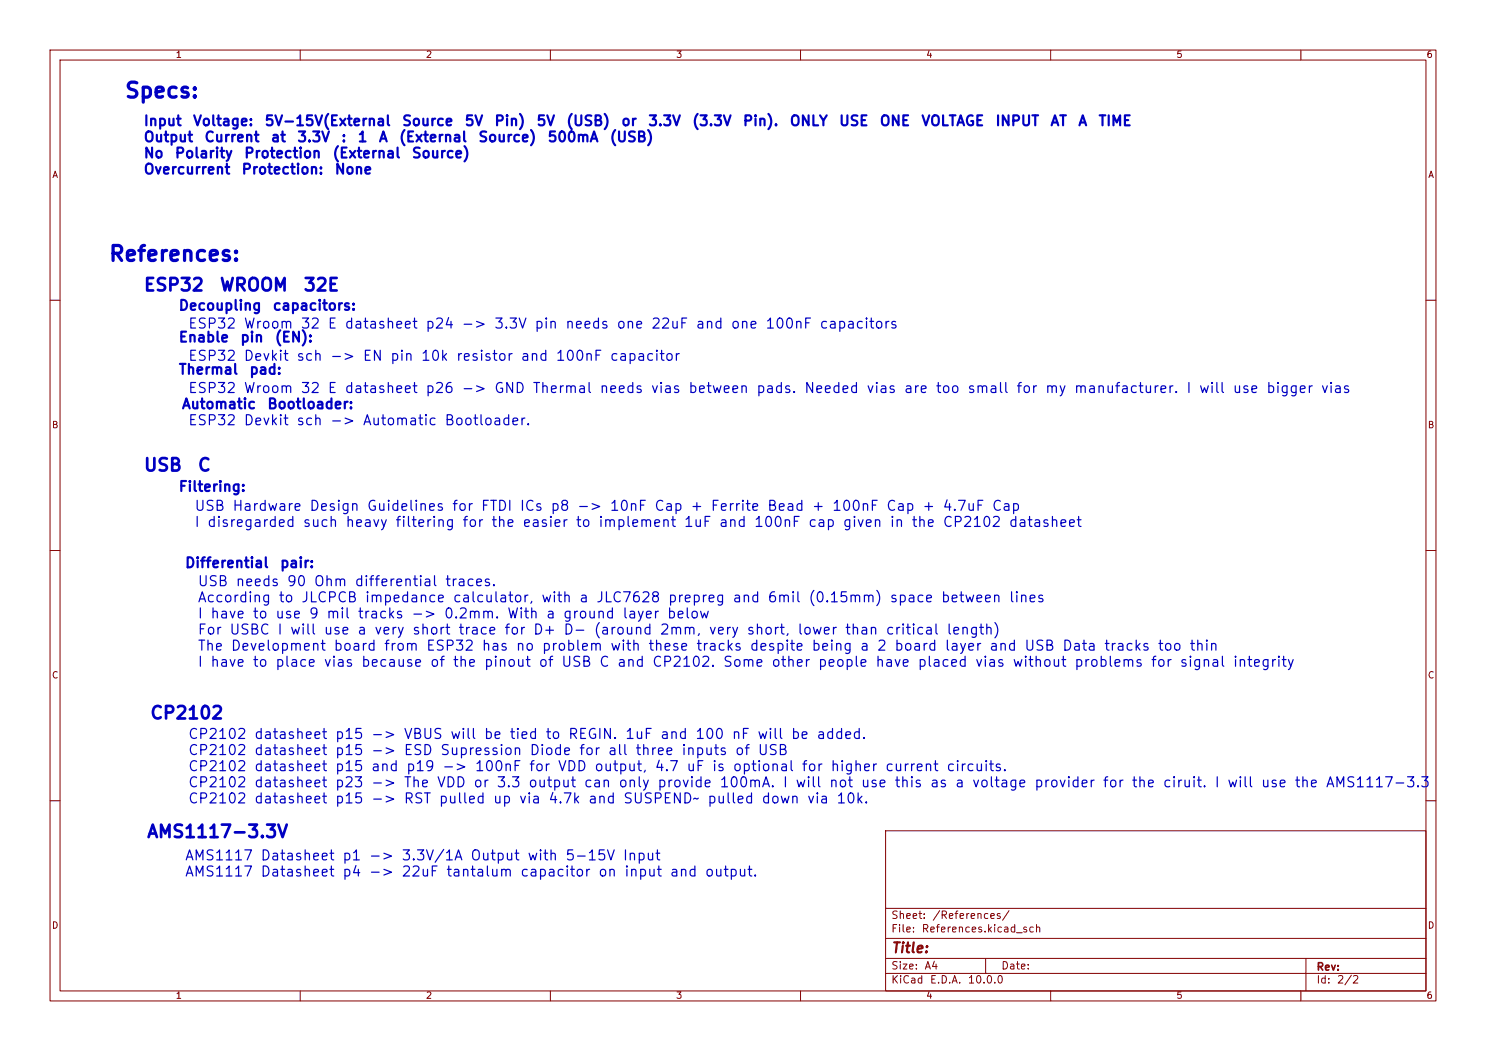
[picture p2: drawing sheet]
<svg xmlns="http://www.w3.org/2000/svg" width="297mm" height="210mm" viewBox="0 0 297 210" stroke-linecap="round" stroke-linejoin="round" font-family="sans-serif">
<defs><g id="words">
<g font-size="3" fill="#0000c2">
<text x="24.8" y="20.3">Specs:</text>
<text x="21.6" y="53">References:</text>
</g>
<g font-size="2.5" fill="#0000c2">
<text x="28.6" y="58.8">ESP32</text>
<text x="43.8" y="58.8">WROOM</text>
<text x="60.5" y="58.8">32E</text>
<text x="28.6" y="94.8">USB</text>
<text x="39.4" y="94.8">C</text>
<text x="29.8" y="144.3">CP2102</text>
<text x="29.2" y="168">AMS1117-3.3V</text>
</g>
<g font-size="2" fill="#0000c2">
<text x="28.6" y="25.7">Input</text>
<text x="28.6" y="28.9">Output</text>
<text x="38.4" y="25.7">Voltage:</text>
<text x="40.7" y="28.9">Current</text>
<text x="52.7" y="25.7">5V-15V(External</text>
<text x="54" y="28.9">at</text>
<text x="59.3" y="28.9">3.3V</text>
<text x="68.1" y="28.9">:</text>
<text x="71.3" y="28.9">1</text>
<text x="75.6" y="28.9">A</text>
<text x="79.6" y="28.9">(External</text>
<text x="80.2" y="25.7">Source</text>
<text x="92.7" y="25.7">5V</text>
<text x="95.5" y="28.9">Source)</text>
<text x="98.7" y="25.7">Pin)</text>
<text x="107.1" y="25.7">5V</text>
<text x="109.3" y="28.9">500mA</text>
<text x="113" y="25.7">(USB)</text>
<text x="121.7" y="28.9">(USB)</text>
<text x="124" y="25.7">or</text>
<text x="129.4" y="25.7">3.3V</text>
<text x="138.2" y="25.7">(3.3V</text>
<text x="148.3" y="25.7">Pin).</text>
<text x="157.7" y="25.7">ONLY</text>
<text x="167.5" y="25.7">USE</text>
<text x="175.7" y="25.7">ONE</text>
<text x="184" y="25.7">VOLTAGE</text>
<text x="198.8" y="25.7">INPUT</text>
<text x="209.8" y="25.7">AT</text>
<text x="215.4" y="25.7">A</text>
<text x="219.4" y="25.7">TIME</text>
<text x="28.6" y="32.1">No</text>
<text x="28.6" y="35.3">Overcurrent</text>
<text x="34.8" y="32.1">Polarity</text>
<text x="48.1" y="35.3">Protection:</text>
<text x="48.7" y="32.1">Protection</text>
<text x="66.3" y="32.1">(External</text>
<text x="66.7" y="35.3">None</text>
<text x="82.2" y="32.1">Source)</text>
<text x="35.6" y="62.5">Decoupling</text>
<text x="54.4" y="62.5">capacitors:</text>
<text x="35.6" y="68.9">Enable</text>
<text x="37.5" y="66.2">ESP32</text>
<text x="47.9" y="68.9">pin</text>
<text x="48.6" y="66.2">Wroom</text>
<text x="54.8" y="68.9">(EN):</text>
<text x="60" y="66.2">32</text>
<text x="65.4" y="66.2">E</text>
<text x="68.7" y="66.2">datasheet</text>
<text x="84.9" y="66.2">p24</text>
<text x="92.1" y="66.2">-&gt;</text>
<text x="98.6" y="66.2">3.3V</text>
<text x="106.7" y="66.2">pin</text>
<text x="112.8" y="66.2">needs</text>
<text x="123.1" y="66.2">one</text>
<text x="130" y="66.2">22uF</text>
<text x="138.9" y="66.2">and</text>
<text x="145.9" y="66.2">one</text>
<text x="152.8" y="66.2">100nF</text>
<text x="163.7" y="66.2">capacitors</text>
<text x="35.6" y="75.3">Thermal</text>
<text x="37.5" y="72.6">ESP32</text>
<text x="48.6" y="72.6">Devkit</text>
<text x="49.7" y="75.3">pad:</text>
<text x="59.1" y="72.6">sch</text>
<text x="65.8" y="72.6">-&gt;</text>
<text x="72.4" y="72.6">EN</text>
<text x="77.8" y="72.6">pin</text>
<text x="84" y="72.6">10k</text>
<text x="91" y="72.6">resistor</text>
<text x="103.9" y="72.6">and</text>
<text x="110.9" y="72.6">100nF</text>
<text x="121.8" y="72.6">capacitor</text>
<text x="36.2" y="82.2">Automatic</text>
<text x="37.5" y="79">ESP32</text>
<text x="48.6" y="79">Wroom</text>
<text x="53.3" y="82.2">Bootloader:</text>
<text x="60" y="79">32</text>
<text x="65.4" y="79">E</text>
<text x="68.7" y="79">datasheet</text>
<text x="84.9" y="79">p26</text>
<text x="92.1" y="79">-&gt;</text>
<text x="98.6" y="79">GND</text>
<text x="106.3" y="79">Thermal</text>
<text x="119.7" y="79">needs</text>
<text x="129.9" y="79">vias</text>
<text x="137.4" y="79">between</text>
<text x="151" y="79">pads.</text>
<text x="160.6" y="79">Needed</text>
<text x="173" y="79">vias</text>
<text x="180.5" y="79">are</text>
<text x="186.9" y="79">too</text>
<text x="193.2" y="79">small</text>
<text x="203" y="79">for</text>
<text x="208.7" y="79">my</text>
<text x="214.5" y="79">manufacturer.</text>
<text x="237" y="79">I</text>
<text x="239.5" y="79">will</text>
<text x="246.2" y="79">use</text>
<text x="252.9" y="79">bigger</text>
<text x="263.8" y="79">vias</text>
<text x="37.5" y="85.5">ESP32</text>
<text x="48.6" y="85.5">Devkit</text>
<text x="59.1" y="85.5">sch</text>
<text x="65.8" y="85.5">-&gt;</text>
<text x="72.4" y="85.5">Automatic</text>
<text x="88.7" y="85.5">Bootloader.</text>
<text x="35.6" y="98.7">Filtering:</text>
<text x="38.7" y="102.6">USB</text>
<text x="38.7" y="105.8">I</text>
<text x="41.3" y="105.8">disregarded</text>
<text x="46.3" y="102.6">Hardware</text>
<text x="60.4" y="105.8">such</text>
<text x="61.7" y="102.6">Design</text>
<text x="68.9" y="105.8">heavy</text>
<text x="73.2" y="102.6">Guidelines</text>
<text x="78.9" y="105.8">filtering</text>
<text x="90.2" y="102.6">for</text>
<text x="92.3" y="105.8">for</text>
<text x="96" y="102.6">FTDI</text>
<text x="98" y="105.8">the</text>
<text x="103.7" y="102.6">ICs</text>
<text x="104.3" y="105.8">easier</text>
<text x="109.9" y="102.6">p8</text>
<text x="114.9" y="105.8">to</text>
<text x="115.2" y="102.6">-&gt;</text>
<text x="119.4" y="105.8">implement</text>
<text x="121.7" y="102.6">10nF</text>
<text x="130.6" y="102.6">Cap</text>
<text x="136.5" y="105.8">1uF</text>
<text x="137.8" y="102.6">+</text>
<text x="141.9" y="102.6">Ferrite</text>
<text x="143.6" y="105.8">and</text>
<text x="150.6" y="105.8">100nF</text>
<text x="153.2" y="102.6">Bead</text>
<text x="161.4" y="105.8">cap</text>
<text x="162.1" y="102.6">+</text>
<text x="166.2" y="102.6">100nF</text>
<text x="168.3" y="105.8">given</text>
<text x="177" y="102.6">Cap</text>
<text x="177.7" y="105.8">in</text>
<text x="182" y="105.8">the</text>
<text x="184.2" y="102.6">+</text>
<text x="188.2" y="102.6">4.7uF</text>
<text x="188.3" y="105.8">CP2102</text>
<text x="198.1" y="102.6">Cap</text>
<text x="201.5" y="105.8">datasheet</text>
<text x="36.8" y="114">Differential</text>
<text x="55.8" y="114">pair:</text>
<text x="39.4" y="117.6">USB</text>
<text x="47" y="117.6">needs</text>
<text x="57.2" y="117.6">90</text>
<text x="62.6" y="117.6">Ohm</text>
<text x="70.7" y="117.6">differential</text>
<text x="88.8" y="117.6">traces.</text>
<text x="39.4" y="120.9">According</text>
<text x="39.4" y="124.1">I</text>
<text x="41.9" y="124.1">have</text>
<text x="50.3" y="124.1">to</text>
<text x="54.9" y="124.1">use</text>
<text x="55.5" y="120.9">to</text>
<text x="60.1" y="120.9">JLCPCB</text>
<text x="61.6" y="124.1">9</text>
<text x="65.1" y="124.1">mil</text>
<text x="71.3" y="124.1">tracks</text>
<text x="72.8" y="120.9">impedance</text>
<text x="82.1" y="124.1">-&gt;</text>
<text x="88.6" y="124.1">0.2mm.</text>
<text x="90.4" y="120.9">calculator,</text>
<text x="101.2" y="124.1">With</text>
<text x="108" y="120.9">with</text>
<text x="109" y="124.1">a</text>
<text x="112.4" y="124.1">ground</text>
<text x="115.6" y="120.9">a</text>
<text x="119" y="120.9">JLC7628</text>
<text x="124.2" y="124.1">layer</text>
<text x="133.2" y="124.1">below</text>
<text x="133.4" y="120.9">prepreg</text>
<text x="146.3" y="120.9">and</text>
<text x="153.3" y="120.9">6mil</text>
<text x="161.4" y="120.9">(0.15mm)</text>
<text x="177.7" y="120.9">space</text>
<text x="187.9" y="120.9">between</text>
<text x="201.5" y="120.9">lines</text>
<text x="39.4" y="127.3">For</text>
<text x="39.4" y="130.5">The</text>
<text x="45.7" y="127.3">USBC</text>
<text x="46" y="130.5">Development</text>
<text x="55.3" y="127.3">I</text>
<text x="57.8" y="127.3">will</text>
<text x="64.6" y="127.3">use</text>
<text x="66.5" y="130.5">board</text>
<text x="71.3" y="127.3">a</text>
<text x="74.7" y="127.3">very</text>
<text x="76.6" y="130.5">from</text>
<text x="82.2" y="127.3">short</text>
<text x="85" y="130.5">ESP32</text>
<text x="91.4" y="127.3">trace</text>
<text x="96.1" y="130.5">has</text>
<text x="100.6" y="127.3">for</text>
<text x="103" y="130.5">no</text>
<text x="106.4" y="127.3">D+</text>
<text x="108.2" y="130.5">problem</text>
<text x="112.5" y="127.3">D-</text>
<text x="118.5" y="127.3">(around</text>
<text x="121.8" y="130.5">with</text>
<text x="129.4" y="130.5">these</text>
<text x="131.7" y="127.3">2mm,</text>
<text x="139" y="130.5">tracks</text>
<text x="141.5" y="127.3">very</text>
<text x="149.1" y="127.3">short,</text>
<text x="149.7" y="130.5">despite</text>
<text x="159.2" y="127.3">lower</text>
<text x="162.1" y="130.5">being</text>
<text x="168.7" y="127.3">than</text>
<text x="171.7" y="130.5">a</text>
<text x="175.1" y="130.5">2</text>
<text x="176.9" y="127.3">critical</text>
<text x="178.6" y="130.5">board</text>
<text x="188.7" y="130.5">layer</text>
<text x="189" y="127.3">length)</text>
<text x="197.6" y="130.5">and</text>
<text x="204.6" y="130.5">USB</text>
<text x="212.2" y="130.5">Data</text>
<text x="220.5" y="130.5">tracks</text>
<text x="231.2" y="130.5">too</text>
<text x="237.6" y="130.5">thin</text>
<text x="39.4" y="133.7">I</text>
<text x="41.9" y="133.7">have</text>
<text x="50.3" y="133.7">to</text>
<text x="54.9" y="133.7">place</text>
<text x="64.6" y="133.7">vias</text>
<text x="72" y="133.7">because</text>
<text x="85.8" y="133.7">of</text>
<text x="90.3" y="133.7">the</text>
<text x="96.6" y="133.7">pinout</text>
<text x="107.5" y="133.7">of</text>
<text x="112" y="133.7">USB</text>
<text x="119.6" y="133.7">C</text>
<text x="123.2" y="133.7">and</text>
<text x="130.2" y="133.7">CP2102.</text>
<text x="144.4" y="133.7">Some</text>
<text x="154" y="133.7">other</text>
<text x="163.3" y="133.7">people</text>
<text x="174.8" y="133.7">have</text>
<text x="183.3" y="133.7">placed</text>
<text x="194.7" y="133.7">vias</text>
<text x="202.2" y="133.7">without</text>
<text x="214.6" y="133.7">problems</text>
<text x="229.9" y="133.7">for</text>
<text x="235.6" y="133.7">signal</text>
<text x="246.3" y="133.7">integrity</text>
<text x="37.5" y="148.2">CP2102</text>
<text x="50.7" y="148.2">datasheet</text>
<text x="66.8" y="148.2">p15</text>
<text x="74" y="148.2">-&gt;</text>
<text x="80.6" y="148.2">VBUS</text>
<text x="89.8" y="148.2">will</text>
<text x="96.6" y="148.2">be</text>
<text x="101.7" y="148.2">tied</text>
<text x="108.9" y="148.2">to</text>
<text x="113.4" y="148.2">REGIN.</text>
<text x="124.8" y="148.2">1uF</text>
<text x="131.8" y="148.2">and</text>
<text x="138.8" y="148.2">100</text>
<text x="146.1" y="148.2">nF</text>
<text x="151.2" y="148.2">will</text>
<text x="157.9" y="148.2">be</text>
<text x="163" y="148.2">added.</text>
<text x="37.5" y="151.4">CP2102</text>
<text x="37.5" y="154.6">CP2102</text>
<text x="50.7" y="151.4">datasheet</text>
<text x="50.7" y="154.6">datasheet</text>
<text x="66.8" y="151.4">p15</text>
<text x="66.8" y="154.6">p15</text>
<text x="74" y="151.4">-&gt;</text>
<text x="74" y="154.6">and</text>
<text x="80.6" y="151.4">ESD</text>
<text x="81" y="154.6">p19</text>
<text x="87.8" y="151.4">Supression</text>
<text x="88.2" y="154.6">-&gt;</text>
<text x="94.8" y="154.6">100nF</text>
<text x="105.6" y="154.6">for</text>
<text x="105.7" y="151.4">Diode</text>
<text x="111.4" y="154.6">VDD</text>
<text x="115.6" y="151.4">for</text>
<text x="118.6" y="154.6">output,</text>
<text x="121.4" y="151.4">all</text>
<text x="126.8" y="151.4">three</text>
<text x="130.7" y="154.6">4.7</text>
<text x="136" y="151.4">inputs</text>
<text x="137" y="154.6">uF</text>
<text x="142.2" y="154.6">is</text>
<text x="146.3" y="154.6">optional</text>
<text x="146.8" y="151.4">of</text>
<text x="151.3" y="151.4">USB</text>
<text x="160.1" y="154.6">for</text>
<text x="165.8" y="154.6">higher</text>
<text x="176.8" y="154.6">current</text>
<text x="189" y="154.6">circuits.</text>
<text x="37.5" y="157.8">CP2102</text>
<text x="37.5" y="161">CP2102</text>
<text x="50.7" y="157.8">datasheet</text>
<text x="50.7" y="161">datasheet</text>
<text x="66.8" y="157.8">p23</text>
<text x="66.8" y="161">p15</text>
<text x="74" y="157.8">-&gt;</text>
<text x="74" y="161">-&gt;</text>
<text x="80.6" y="157.8">The</text>
<text x="80.6" y="161">RST</text>
<text x="87.2" y="157.8">VDD</text>
<text x="87.6" y="161">pulled</text>
<text x="94.5" y="157.8">or</text>
<text x="98.4" y="161">up</text>
<text x="99.1" y="157.8">3.3</text>
<text x="103.6" y="161">via</text>
<text x="105.4" y="157.8">output</text>
<text x="109.4" y="161">4.7k</text>
<text x="116.6" y="157.8">can</text>
<text x="117.4" y="161">and</text>
<text x="123.5" y="157.8">only</text>
<text x="124.4" y="161">SUSPEND~</text>
<text x="131.2" y="157.8">provide</text>
<text x="141.2" y="161">pulled</text>
<text x="143.7" y="157.8">100mA.</text>
<text x="152.1" y="161">down</text>
<text x="156.3" y="157.8">I</text>
<text x="158.8" y="157.8">will</text>
<text x="161.2" y="161">via</text>
<text x="165.6" y="157.8">not</text>
<text x="167" y="161">10k.</text>
<text x="171.9" y="157.8">use</text>
<text x="178.6" y="157.8">this</text>
<text x="185.7" y="157.8">as</text>
<text x="190.7" y="157.8">a</text>
<text x="194.1" y="157.8">voltage</text>
<text x="206.6" y="157.8">provider</text>
<text x="220.2" y="157.8">for</text>
<text x="226" y="157.8">the</text>
<text x="232.3" y="157.8">ciruit.</text>
<text x="242.6" y="157.8">I</text>
<text x="245.1" y="157.8">will</text>
<text x="251.9" y="157.8">use</text>
<text x="258.6" y="157.8">the</text>
<text x="264.8" y="157.8">AMS1117-3.3</text>
<text x="36.8" y="172.4">AMS1117</text>
<text x="51.9" y="172.4">Datasheet</text>
<text x="68.3" y="172.4">p1</text>
<text x="73.6" y="172.4">-&gt;</text>
<text x="80.1" y="172.4">3.3V/1A</text>
<text x="93.9" y="172.4">Output</text>
<text x="105.3" y="172.4">with</text>
<text x="112.8" y="172.4">5-15V</text>
<text x="124.3" y="172.4">Input</text>
<text x="36.8" y="175.6">AMS1117</text>
<text x="51.9" y="175.6">Datasheet</text>
<text x="68.3" y="175.6">p4</text>
<text x="73.6" y="175.6">-&gt;</text>
<text x="80.1" y="175.6">22uF</text>
<text x="89" y="175.6">tantalum</text>
<text x="103.8" y="175.6">capacitor</text>
<text x="119.4" y="175.6">on</text>
<text x="124.6" y="175.6">input</text>
<text x="133.7" y="175.6">and</text>
<text x="140.7" y="175.6">output.</text>
</g>
<text font-size="2" fill="#840000" x="178" y="190.9">Title:</text>
<g font-size="1.5" fill="#840000">
<text x="178" y="184">Sheet:</text>
<text x="186.2" y="184">/References/</text>
<text x="178" y="186.7">File:</text>
<text x="184.1" y="186.7">References.kicad_sch</text>
<text x="178" y="196.9">KiCad</text>
<text x="178" y="194.1">Size:</text>
<text x="184.7" y="194.1">A4</text>
<text x="185.7" y="196.9">E.D.A.</text>
<text x="193.3" y="196.9">10.0.0</text>
<text x="200" y="194.1">Date:</text>
<text x="263" y="194.3">Rev:</text>
<text x="263" y="196.9">Id:</text>
<text x="267.1" y="196.9">2/2</text>
</g>
<g font-size="1.3" fill="#840000">
<text x="35" y="11.9">1</text>
<text x="85" y="11.9">2</text>
<text x="135" y="11.9">3</text>
<text x="185" y="11.9">4</text>
<text x="235" y="11.9">5</text>
<text x="285" y="11.9">6</text>
<text x="10.3" y="35.9">A</text>
<text x="285.3" y="35.9">A</text>
<text x="10.3" y="85.9">B</text>
<text x="285.3" y="85.9">B</text>
<text x="10.3" y="135.9">C</text>
<text x="285.3" y="135.9">C</text>
<text x="10.3" y="185.9">D</text>
<text x="285.3" y="185.9">D</text>
<text x="35" y="199.9">1</text>
<text x="85" y="199.9">2</text>
<text x="135" y="199.9">3</text>
<text x="185" y="199.9">4</text>
<text x="235" y="199.9">5</text>
<text x="285" y="199.9">6</text>
</g>
</g></defs>
<path d="M0 0h297v210h-297z" fill="#fff" stroke="#fff" stroke-width=".2"/>
<g fill="none" stroke="#840000" stroke-width=".2">
<path d="M10 10h277v190h-277zM12 12h273v186h-273zM60 10v2M110 10v2M160 10v2M210 10v2M260 10v2M10 60h2M285 60h2M10 110h2M285 110h2M10 160h2"/>
<path d="M177 166h108v32h-108zM285 160h2M60 198v2M110 198v2M160 198v2M177 194.5h108M177 191.5h108M177 187.5h108M177 181.5h108M197 191.5v3M210 198v2M260 198v2"/>
<path d="M261 191.5v6.5"/>
</g>
<use href="#words"/>
</svg>
